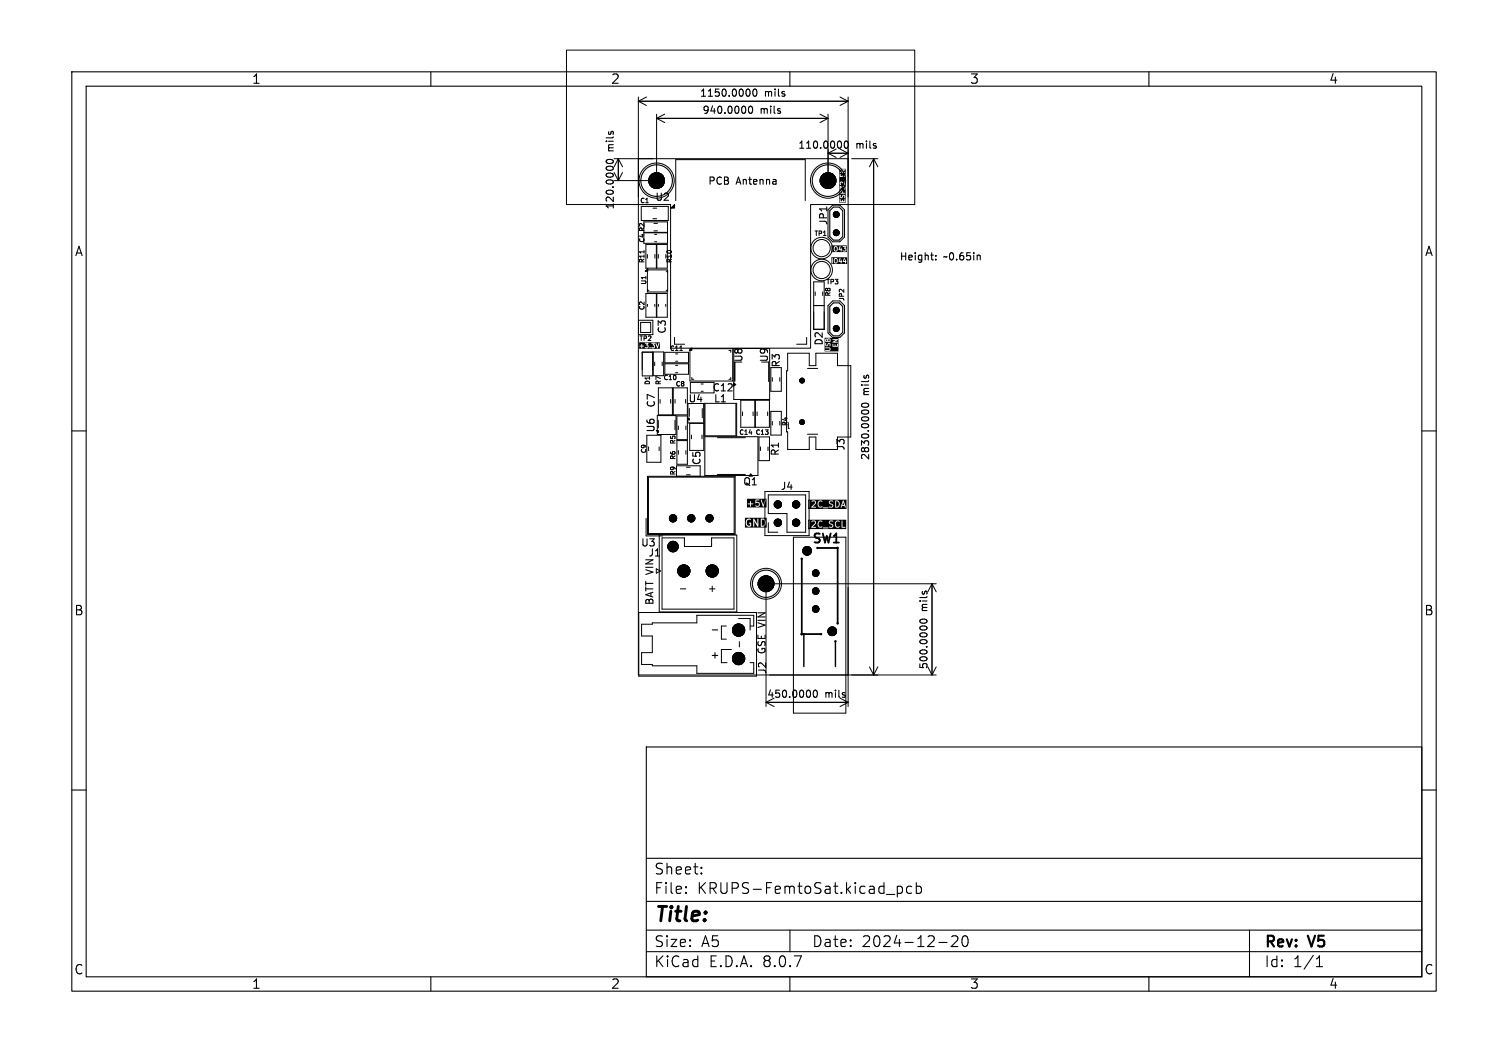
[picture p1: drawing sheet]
<svg xmlns="http://www.w3.org/2000/svg" width="210mm" height="148mm" viewBox="0 0 210 148" stroke-linecap="round" stroke-linejoin="round" font-family="sans-serif">
<defs><g id="words">
<text font-size="2.8" x="91" y="128.9">Title:</text>
<g font-size="2.1">
<text x="91" y="124.7">File:</text>
<text x="91" y="122">Sheet:</text>
<text x="97.1" y="124.7">KRUPS-FemtoSat.kicad_pcb</text>
<text x="91" y="134.9">KiCad</text>
<text x="91" y="132.1">Size:</text>
<text x="97.7" y="132.1">A5</text>
<text x="98.7" y="134.9">E.D.A.</text>
<text x="106.3" y="134.9">8.0.7</text>
<text x="113" y="132.1">Date:</text>
<text x="120" y="132.1">2024-12-20</text>
<text x="176" y="132.3">Rev:</text>
<text x="176" y="134.9">Id:</text>
<text x="180.1" y="134.9">1/1</text>
<text x="182.4" y="132.3">V5</text>
</g>
<g font-size="1.8">
<text x="35" y="11.9">1</text>
<text x="85" y="11.9">2</text>
<text x="135" y="11.9">3</text>
<text x="185" y="11.9">4</text>
<text x="10.3" y="35.9">A</text>
<text x="198.4" y="35.9">A</text>
<text x="112.9" y="76">SW1</text>
<text x="10.3" y="85.9">B</text>
<text x="198.3" y="85.9">B</text>
<text x="10.3" y="135.9">C</text>
<text x="35" y="137.9">1</text>
<text x="85" y="137.9">2</text>
<text x="135" y="137.9">3</text>
<text x="185" y="137.9">4</text>
<text x="198.3" y="135.9">C</text>
</g>
<g font-size="1.4">
<text x="97.4" y="13.7">1150.0000</text>
<text x="97.7" y="16.1">940.0000</text>
<text x="105.9" y="16.1">mils</text>
<text x="106.5" y="13.7">mils</text>
<text x="85.7" y="21.1" transform="rotate(-90 85.7 21.1)">mils</text>
<text x="111.1" y="20.9">110.0000</text>
<text x="119.2" y="20.9">mils</text>
<text x="85.7" y="29.3" transform="rotate(-90 85.7 29.3)">120.0000</text>
<text x="91.2" y="28.2">U2</text>
<text x="98.6" y="25.8">PCB</text>
<text x="102.6" y="25.8">Antenna</text>
<text x="115.4" y="31.5" transform="rotate(-90 115.4 31.5)">JP1</text>
<text x="125.2" y="36.3">Height:</text>
<text x="131.5" y="36.3">~0.65in</text>
<text x="92.9" y="46.6" transform="rotate(-90 92.9 46.6)">C3</text>
<text x="103.6" y="50.5" transform="rotate(-90 103.6 50.5)">U8</text>
<text x="107.2" y="50.5" transform="rotate(-90 107.2 50.5)">U9</text>
<text x="108.8" y="51.3" transform="rotate(-90 108.8 51.3)">R3</text>
<text x="114.8" y="48.2" transform="rotate(-90 114.8 48.2)">D2</text>
<text x="91.4" y="56.9" transform="rotate(-90 91.4 56.9)">C7</text>
<text x="95.8" y="56.2">U4</text>
<text x="99.1" y="54.7">C12</text>
<text x="99.3" y="56.2">L1</text>
<text x="121.2" y="55.1" transform="rotate(-90 121.2 55.1)">mils</text>
<text x="91.4" y="60.3" transform="rotate(-90 91.4 60.3)">U6</text>
<text x="97.8" y="64.9" transform="rotate(-90 97.8 64.9)">C5</text>
<text x="108.7" y="63.6" transform="rotate(-90 108.7 63.6)">R1</text>
<text x="117.8" y="62.8" transform="rotate(-90 117.8 62.8)">J3</text>
<text x="121.2" y="64.2" transform="rotate(-90 121.2 64.2)">2830.0000</text>
<text x="103.4" y="67.8">Q1</text>
<text x="108.6" y="68.4">J4</text>
<text x="89.2" y="76.3">U3</text>
<text x="90.2" y="77.7">J1</text>
<text x="98.5" y="82.6">+</text>
<text x="91.1" y="84.3" transform="rotate(-90 91.1 84.3)">BATT VIN</text>
<text x="129.4" y="85.1" transform="rotate(-90 129.4 85.1)">mils</text>
<text x="98.8" y="91.9">+</text>
<text x="106.7" y="91.2" transform="rotate(-90 106.7 91.2)">GSE VIN</text>
<text x="106.9" y="93.9" transform="rotate(-90 106.9 93.9)">J2</text>
<text x="129.4" y="93.3" transform="rotate(-90 129.4 93.3)">500.0000</text>
<text x="106.7" y="97.4">450.0000</text>
<text x="114.9" y="97.4">mils</text>
</g>
<g font-size=".9">
<text x="89" y="28.4">C1</text>
<text x="89.9" y="33.9" transform="rotate(-90 89.9 33.9)">C4</text>
<text x="89.9" y="32.4" transform="rotate(-90 89.9 32.4)">R2</text>
<text x="113.3" y="33">TP1</text>
<text x="89.9" y="36.7" transform="rotate(-90 89.9 36.7)">R11</text>
<text x="90.2" y="39.8" transform="rotate(-90 90.2 39.8)">U1</text>
<text x="93.7" y="36.7" transform="rotate(-90 93.7 36.7)">R10</text>
<text x="115" y="39.8">TP3</text>
<text x="115.8" y="41.4" transform="rotate(-90 115.8 41.4)">R8</text>
<text x="88.9" y="47.6">TP2</text>
<text x="89.9" y="43.3" transform="rotate(-90 89.9 43.3)">C2</text>
<text x="117.7" y="42" transform="rotate(-90 117.7 42)">JP2</text>
<text x="90.7" y="53.7" transform="rotate(-90 90.7 53.7)">D1</text>
<text x="92.2" y="53.7" transform="rotate(-90 92.2 53.7)">R7</text>
<text x="92.3" y="53.1">C10</text>
<text x="93.2" y="49">C11</text>
<text x="94" y="54">C8</text>
<text x="109.9" y="59.4" transform="rotate(-90 109.9 59.4)">R4</text>
<text x="90.2" y="63.2" transform="rotate(-90 90.2 63.2)">C9</text>
<text x="94.2" y="64.1" transform="rotate(-90 94.2 64.1)">R6</text>
<text x="94.2" y="62" transform="rotate(-90 94.2 62)">R5</text>
<text x="102.8" y="60.7">C14</text>
<text x="105.1" y="60.7">C13</text>
<text x="94.2" y="66.3" transform="rotate(-90 94.2 66.3)">R9</text>
</g>
</g></defs>
<g fill="none" stroke="#000" stroke-width=".15">
<path d="M10 10h190v128h-190zM12 12h186v124h-186zM60 10v2M104.3 14.9l.2-.1a.53 .53 0 0 1 .3 .5 .53 .53 0 0 1-.3 .5l-.2-.1-.1-.3zM104.4 12.5l.1 .3-.1 .5M105 12.4h.1a.53 .53 0 0 1 .3 .5 .53 .53 0 0 1-.3 .5 .66 .66 0 0 1-.1-1zM110 10v2M117.7 19.7l.1-.1a.53 .53 0 0 1 .4 .5 .53 .53 0 0 1-.4 .5l-.1-.1-.1-.2zM160 10v2M84.5 22.3a.59 .59 0 0 1 .9 .2 .57 .57 0 0 1-1-.1zM115.1 28.8v.6M115.6 29.3l.5-.5h.8l.5 .5v3.6l-.5 .5h-.8l-.5-.5z"/>
<path d="M130.3 36.1v.1M130.3 35.6v.1M136.5 35.6v.6M115.6 42.7l.5-.5h.8l.5 .5v3.6l-.5 .5h-.8l-.5-.5zM120 56.3a.59 .59 0 0 1 1 .2 .57 .57 0 0 1-1-.1zM120.1 57.2l.3-.1 .5 .1M10 60h2M198 60h2M99.2 87.7h.7M113.4 96.1h.1a.53 .53 0 0 1 .3 .5 .53 .53 0 0 1-.3 .5 .66 .66 0 0 1-.1-1zM128.2 86.3a.54 .54 0 0 1 .9 .2 .57 .57 0 0 1-1-.1zM10 110h2"/>
<path d="M90 104h108v32h-108zM90 119.5h108M198 110h2M60 136v2M90 132.5h108M90 129.5h108M90 125.5h108M95.5 124.2l.1 .1-.1 .1M95.5 124.2v.1v.1M95.5 123.5v.1M95.5 124.2v.2M95.5 123.5h.1l-.1 .1"/>
<path d="M97.7 121.5v.1v.1M97.7 121.5l-.1 .1 .1 .1M97.7 120.8v.1M97.7 121.5v.2M97.7 120.8h-.1l.1 .1M110 136v2M110 129.5v3M125 123.4v1.5M125 123.5l.4-.1 .3 .3v.4l-.2 .2-.1 .1-.4-.1M127 123.5l-.5-.1-.3 .3v.4l.2 .2 .1 .1 .5-.1M127.6 123.5l.4-.1 .3 .3v.4l-.1 .2-.2 .1-.4-.1M127.6 122.9v1.5"/>
<path d="M130.7 131.2h1.2M132.5 130.4l.2-.1 .5 .1a.41 .41 0 0 1 .1 .5l-.8 .9h.9M134.1 130.4a.36 .36 0 0 1 .4-.1 .36 .36 0 0 1 .2 .3 .77 .77 0 0 1-.4 1.2 .91 .91 0 0 1-.2-1.4zM160 136v2M174 129.5v6.5M183.3 134.6h.9M183.3 133.5l.4-.4v1.5"/>
<circle cx="91.4" cy="25.1" r="2.2"/>
<circle cx="115.3" cy="25.1" r="2.2"/>
<circle cx="106.7" cy="81.3" r="1.9"/>
</g>
<g fill="none" stroke="#000" stroke-width=".14">
<path d="M78.9 7h48.5v21.5h-14.5v20h-19.5v-20h-14.5zM88.9 13.5v13.9M88.9 14.1h29.2M88.9 14.1l1.1 .6M90 13.5l-1.1 .6M91.4 15.9v8.7M91.4 16.5h23.9M91.4 16.5l1.2 .6M92.6 15.9l-1.2 .6M114.2 15.9l1.1 .6M115.3 15.9v8.7M115.3 16.5l-1.1 .6"/>
<path d="M117 13.5l1.1 .6M118.1 13.5v13.9M118.1 14.1l-1.1 .6M85.5 25.1h5.4M85.5 22.1h5.4M86.1 22.1v3l.6-1.1M86.1 22.1l.6 1.1M86.1 22.1l-.6 1.1M88.9 22.1h29.2v71.9h-29.2zM89.3 28.7h3.8v2h-3.8zM89.7 32.4h3.3v1.5h-3.3zM89.7 30.9h3.3v1.5h-3.3z"/>
<path d="M89.7 34.9v.3M89.9 34h1.5v3.3h-1.5zM90.2 37.6h2.8v3.1h-2.8zM90.9 29h.5M90.9 30.5h.5M91.1 31.1h.5M91.1 32.1h.5M91.2 32.6h.3M91.2 33.7h.3M91.2 35.4v.5M91.5 34h1.4v3.3h-1.4zM91.7 35.4v.5"/>
<path d="M92.7 35.4v.5M92.8 37.8h.1v.1M94.1 27.9v-5.7h18v5.7M113.3 39.2h1.5v6.7h-1.5zM115.3 29.2l.7-.6h1l.6 .6v3.8l-.6 .7h-1l-.7-.7zM117 20.7l1.1 .6M118.1 21.3h-2.8l1.1 .6M118.1 21.3l-1.1 .6M118.6 22.1h3.7M121.7 22.1v71.9M121.7 22.1l.6 1.1M121.7 22.1l-.6 1.1"/>
<path d="M88.9 44.6h2v2h-2zM89.2 44.9h1.4v1.4h-1.4zM89.4 49h1.5v3.3h-1.5zM89.9 40.9h1.5v3.3h-1.5zM90.2 40.3v.2M90.2 40.5h.2M91 49h1.4v3.3h-1.4zM91.2 50.4v.5M91.2 42.4v.3M91.5 40.9h1.4v3.3h-1.4zM91.5 57.9h2.6v2.6h-2.6zM91.7 54h1.9v3.8h-1.9z"/>
<path d="M91.7 42.4v.3M91.9 55.6v.5M92.2 50.4v.5M92.6 49.1h3.3v1.4h-3.3zM92.6 50.6h3.3v1.5h-3.3zM92.7 42.4v.3M92.9 40.3v.2h-.1M93.4 55.6v.5M93.8 54h1.9v3.8h-1.9zM93.9 47v.9h1.4M94 58.5v1.3M94 55.6v.5"/>
<path d="M94.1 50.3h.3M94.1 50.9h.3M94.1 51.9h.3M94.3 57.9h1.4v3.3h-1.4zM94.5 59.3v.5M94.7 48.8h.3M95.5 59.3v.5M95.8 56.2h2.2v2.7h-2.2zM96 56.9v1.1M96 59h2v3.7h-2zM96.1 48.6h5.9v4.5h-5.9zM96.3 52.6v.2h.3"/>
<path d="M97.6 53.5h.3M97.6 54.5h.3M97.8 56.9v1.3M98.1 56.2h4.5v4.5h-4.5zM98.2 56.3v4.3M99.4 53.2h-3.3v1.5h3.3M101.5 48.8h.3v.3M101.8 52.6v.2h-.3M102.2 48.5h5v7.1h-5zM102.3 50.4v2.7M102.5 56.3v4.3M103.2 55.7h1.9v3.8h-1.9z"/>
<path d="M103.4 57.4v.5M104.9 57.4v.5M105.2 55.7h2v3.8h-2zM105.4 57.4v.5M106.9 57.4v.5M107 50.4v2.7M107.3 51.2v3.3h1.5v-3.3M107.3 57.3h1.5v3.3h-1.5zM107.6 52.6v.5M107.6 58.7v.5M108.6 52.6v.5M108.6 58.7v.5"/>
<path d="M109.7 49.2h3v1.7h.9v-1.7h3v1.7h1.9v9.9h-1.9v1.8h-3v-1.8h-.9v1.8h-3v-2.5h-.2v-8.5h.2zM112.3 47v.9h-1.4M112.5 51.3h1.4M113.3 42.5h1.5M113.5 40.6v.5M114.6 40.6v.5M116 41.9h1l.6 .7v3.8l-.6 .6h-1l-.7-.6v-3.8zM90 72.2v2.4h2.3M90.1 60.6h1.9v3.8h-1.9zM90.2 66.3h12.2v8.1h-12.2zM90.3 66.4h11.9v7.9h-11.9zM91.4 79.2l.6 .3-.6 .3"/>
<path d="M91.8 62.2v.5M91.8 74.5h10.8v10.7h-10.8zM92.2 74.9h3.1v1.2h3.8v-1.2h3.1v9.9h-10zM94.2 66.3v-1.4h3.3v1.4M94.3 61.3h1.4v3.3h-1.4zM95.5 62.7v.5M95.6 65.1h.5M95.6 66.1h.5M96.3 60.6v.5M97.8 60.6v.5M98.2 60.8h7.4v5.4h-7.4zM99.9 60.9h3.9"/>
<path d="M99.9 66.1h3.9M105.7 60.8h1.5v3.3h-1.5zM105.9 62.2v.5M106.5 68.4h6.2v6.2h-6.2zM106.9 62.2v.5M107 68.9h5.2v5.2h-2.6v-2.6h-2.6zM107 72.8v1.3h1.3M110.5 74.8h7.3v24.5h-7.3zM112.5 60.5h1.4M89 85.3h16.4v8.8h-16.4zM94.7 82h.8M100.5 87.2v1.8h.7"/>
<path d="M100.5 87.2h.7M101.9 90.4h-1.4v1.9h.8M102.9 86.1h1.6v1.6M103 89.3v.8M104.5 87.2h.5v-1.5h-8v1h-6.2v.2h-1.5v1.7h1.5v2.3h-1.5v1.6h1.5v.2h6.2v1.1h8v-1.5h-.5M106.7 81.8v16.6M107.2 81.3h23.2M107.2 94h23.2M117 97.2l1.1 .6M118.1 81.8v16.6M118.1 97.8h-11.4l1.1 .6M118.1 97.8l-1.1 .6"/>
<path d="M121.1 92.9l.6 1.1M122.3 92.9l-.6 1.1M129.2 92.9l.6 1.1M129.8 81.3v12.7M129.8 81.3l.6 1.1M129.8 81.3l-.6 1.1M130.4 92.9l-.6 1.1"/>
<circle cx="91.4" cy="25.1" r="2.45"/>
<circle cx="114.4" cy="37.6" r="1.5"/>
<circle cx="114.4" cy="34.5" r="1.5"/>
<circle cx="114.4" cy="34.5" r="1.2"/>
<circle cx="114.4" cy="37.6" r="1.2"/>
<circle cx="115.3" cy="25.1" r="2.45"/>
<circle cx="106.7" cy="81.3" r="2.15"/>
</g>
<g fill="#000" stroke="#000" stroke-width=".14">
<path d="M90.2 37.4v.4h-.3zM93.4 29l.5-.5v.5zM95.7 58.2h.3v.3zM96 48.8l.3-.4v.4zM102.1 53.3l.4 .2-.4 .3zM104.6 66l.2 .3h-.5z"/>
<circle cx="91.4" cy="25.1" r="1.1"/>
<circle cx="115.3" cy="25.1" r="1.1"/>
<circle cx="116.5" cy="32.4" r=".4"/>
<circle cx="116.5" cy="29.9" r=".4"/>
<circle cx="111.7" cy="53" r=".32"/>
<circle cx="111.7" cy="58.8" r=".32"/>
<circle cx="116.5" cy="43.2" r=".4"/>
<circle cx="116.5" cy="45.7" r=".4"/>
<circle cx="93.7" cy="72.2" r=".5"/>
<circle cx="93.7" cy="76.1" r=".72"/>
<circle cx="95.2" cy="79.5" r=".85"/>
<circle cx="96.3" cy="72.2" r=".5"/>
<circle cx="98.8" cy="72.2" r=".5"/>
<circle cx="99.2" cy="79.5" r=".85"/>
<circle cx="108.3" cy="70.2" r=".5"/>
<circle cx="108.3" cy="72.8" r=".5"/>
<circle cx="110.9" cy="72.8" r=".5"/>
<circle cx="110.9" cy="70.2" r=".5"/>
<circle cx="111.6" cy="77.8" r=".1"/>
<circle cx="112.4" cy="76.7" r=".6"/>
<circle cx="113.6" cy="79.8" r=".45"/>
<circle cx="102.9" cy="91.7" r=".85"/>
<circle cx="102.9" cy="87.7" r=".85"/>
<circle cx="106.7" cy="81.3" r="1.1"/>
<circle cx="111.6" cy="88.3" r=".1"/>
<circle cx="111.9" cy="88.3" r=".1"/>
<circle cx="113.6" cy="84.8" r=".45"/>
<circle cx="113.6" cy="82.3" r=".45"/>
<circle cx="114.3" cy="88.3" r=".1"/>
<circle cx="115.9" cy="87.9" r=".6"/>
<circle cx="116.3" cy="89.3" r=".1"/>
<circle cx="116.6" cy="86.8" r=".1"/>
</g>
<g fill="#000">
<path d="M116.3 34.5h.2v.2l-.1 .2-.1-.1zM116.3 36.1h.2v.3l-.1 .2-.1-.1zM117.1 26.6h.2v.2h-.2zM116.9 23.5h.9v4.7h-.9v-.4l.1 .3h.7v-.4l-.1 .1v.2h-.2l-.1-.2-.1 .2h-.1v-.2h-.2v-.5l.2 .3h.2l.2-.4 .1 .1v.3l.1-.1v-.2l-.2-.2-.1 .1-.2 .3-.1-.1v-.3l-.2 .2v-.6l.1 .3 .7-.1v-.1h-.3v-.2l-.2-.1-.3 .2v-.8l.1 .5h.1v-.3l.2 .1 .1-.2 .2 .1v.3l.1-.2v-.2l-.2-.1h-.2l-.1 .1-.2-.1h-.1v-.4l.1 .3 .1-.1v-.3l.5 .4 .1-.1v-.4h-.1v.3l-.4-.3-.3 .2v-1.2l.1 .3h.6l.1-.3h-.1v.2h-.2l-.1-.2-.1 .2h-.1v-.2h-.2v-.3l.8 .1v-.2h-.5l.5-.3h-.7v.1h.4l-.5 .3zM115.8 34.2h2.1v.9h-2.1v-.8l.1 .7h.1v-.5h.1v.4l.2 .1h.3l.1-.2h.4l.1 .2 .1-.2-.1-.3h-.1v.2h-.2l.2-.4 .6 .1-.2 .2 .2 .1v.1h-.3v.2h.3l.2-.2-.2-.3 .1-.2-.8-.1-.2 .6h-.1l-.2-.5h-.2l-.2 .2h-.1v-.2h-.2zM115.8 35.8h2.2v1h-2.2v-.8l.1 .7 .1-.1v-.4h.1v.4l.2 .1 .3-.1 .1-.2 .4 .1v.2l.2-.3 .4 .1 .1 .2 .1-.3-.1-.3-.1 .2h-.2l.2-.3-.1-.1-.2 .5-.2-.1v-.2l-.1 .2h-.2l.2-.3-.1-.1-.2 .5h-.1l-.2-.4-.2-.1-.2 .3h-.1v-.2h-.2zM89 47.7h2.9v.9h-2.9v-.4l.3 .1 .1 .2v-.2l.3-.1-.3-.1v-.2l-.1 .2-.3 .1v-.4l1.1 .1-.1 .2h.2v.2h-.4v.1l.2 .1 .3-.1 .2 .1 .1-.1-.1-.1-.2 .1v-.3l-.1-.1 .1-.2 .7 .1-.1 .2h.2v.2h-.4v.1l.2 .1 .3-.1v-.3l-.1-.1 .2-.2 .3 .7 .2-.7h-.1l-.1 .4-.3-.5-2.3 .1zM115.4 47.2l.1 .1v.2h-.2zM114.8 47h2v1.9h-2v-.5l.7 .2v.1h-.6v.2h.6l.2-.2-.2-.3h-.7v-.5l.3 .3 .2-.1 .1-.2h.1l.1 .3 .1-.3h.2l.1 .4 .7-.1v-.3h-.1v.3h-.2l-.1-.2-.1 .2h-.1l-.1-.3h-.3l-.2-.2-.2 .1-.2 .3-.1-.1v-.3l-.2 .2v-.2h1.9v-.1h-.5l.5-.3v-.1h-.7v.1h.4l-.5 .4h-1.1v-.4l.1 .3 .8-.1-.1-.4h-.5l-.3 .2zM106.1 72.4a.43 .43 0 0 1 .4 .4 .43 .43 0 0 1-.4 .4zM104 69.4h2.8v1.3h-2.8v-.6l.5 .1v.4l.1-.1v-.3h.3l-.3-.2 .7 .1 .3-.1 .1 .1v.3h-.3h-.2l.2 .2 .3-.1 .1-.2v-.3l-.2-.1h-.3v-.2l.5-.1h.1l.4 1 .4-1h-.2l-.2 .7-.3-.8h-.7l-.1 .5h-.6l-.1-.2v.3h-.5zM103.7 72.1h3.1v1.4h-3.1v-.8h.1l.2 .5 .2 .2 .4-.2v-.4h-.3l.2 .1v.2a.39 .39 0 0 1-.5-.4 .39 .39 0 0 1 .5-.3v-.1h.4l.1 1v-.7l.5 .7h.1v-1h.3l.1 1h.4l.2-.2 .1-.4-.3-.4-.9-.1v.8l-.5-.8-.9 .1-.3 .4h-.1z"/>
<path d="M116.4 69.8a.38 .38 0 0 1 .4 .4 .38 .38 0 0 1-.4 .4zM117.4 69.9l.2 .4h-.3zM112.5 72.4h5.3v1.3h-5.3v-1.2h.1l.1 1 .1-.1 .8 .1v-.1h-.4l.4-.5h.3v.3l.2 .2 .5 .1v.1l.8-.1-.1-.1-1 .1 .2-.1v-.1a.35 .35 0 0 1-.5-.1 .35 .35 0 0 1 0-.4l1.4-.1 .1 .3 .4 .2-.1 .2-.4-.1 .2 .2h.2l.3-.2-.1-.3-.3-.1h.6v.3l.2 .2 .2 .1 .2-.2a.37 .37 0 0 1-.5-.2 .37 .37 0 0 1 .4-.5h.1v-.1h.3v1l.5-.1h-.4v-.9h-.7l-.2 .1-.1 .3h-.6a.16 .16 0 0 1-.1-.1 .16 .16 0 0 1 .1-.2h.4l-.5-.1-.2 .2h-1.3l.1-.1h.3v-.1h-.3l-.2 .1-.1 .3h-.3v-.3l-.4-.1-.2 .1h.5v.3l-.5 .5h-.2l-.1-.9h-.2zM112.5 69.6h5.4v1.3h-5.4v-1.2h.1l.1 1 .1-.1 .8 .1v-.1h-.4l.4-.5h.3v.3l.2 .2 .5 .1v.1l.8-.1-.1-.1-1 .1 .2-.1v-.1a.35 .35 0 0 1-.5 0 .35 .35 0 0 1 0-.5l1.4-.1 .1 .3 .4 .2v.1h-.4l-.1 .1 .4 .1 .2-.1 .1-.3-.2-.1-.3-.2v-.1l.7-.2v1h.8l.2-.3h.3l.1 .3 .1-.1-.4-.9-.3 .9h-.3l.1-.2v-.3l-.1-.3-.2-.1h-1l-.2 .2h-1.3l.1-.1h.3v-.1h-.3l-.2 .1-.1 .3h-.3v-.2l-.1-.2h-.3l-.2 .1h.5v.3l-.5 .5h-.2l-.1-.9h-.2z"/>
</g>
<path d="M111.6 77.8v10.5h2.7M116.6 76.3v10.5M111.9 88.3v4.5M116.3 89.3v3.5" fill="none" stroke="#000" stroke-width=".2"/>
<use href="#words"/>
</svg>
